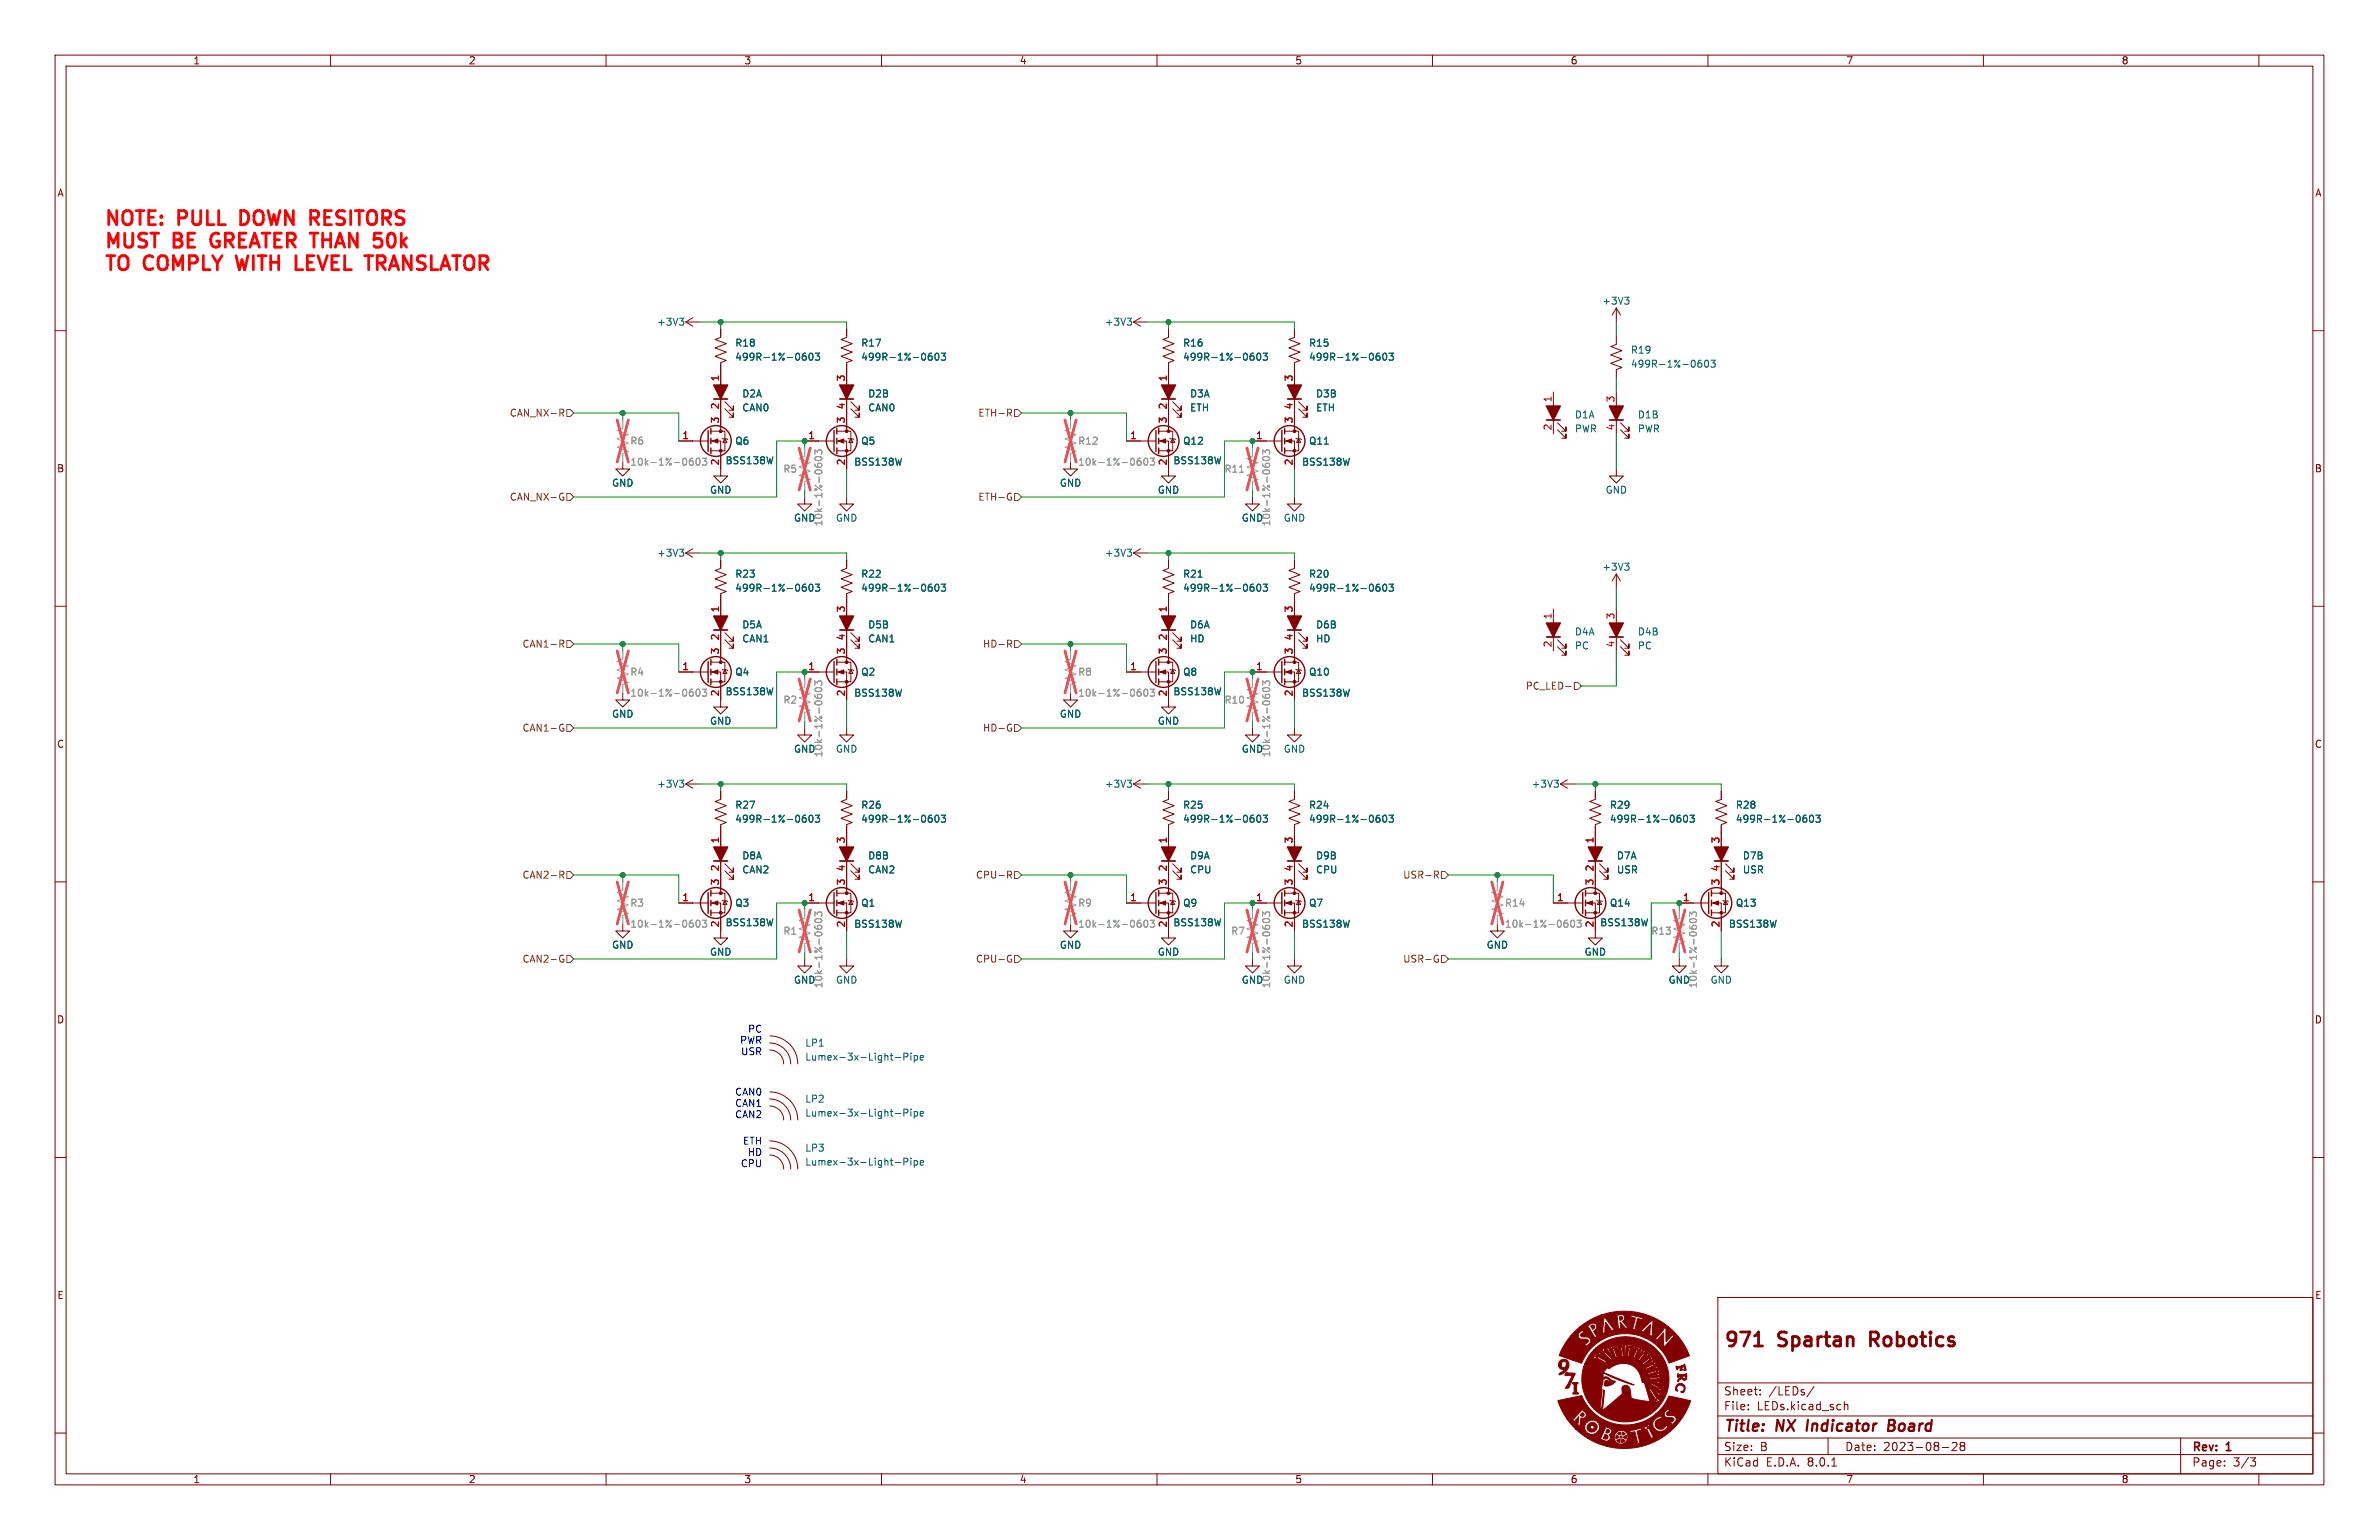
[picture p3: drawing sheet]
<svg xmlns="http://www.w3.org/2000/svg" width="432mm" height="279mm" viewBox="0 0 432 279" stroke-linecap="round" stroke-linejoin="round" font-family="sans-serif">
<defs><g id="words">
<g font-size="3.5" fill="#f00">
<text x="18.8" y="41.6">NOTE:</text>
<text x="32.5" y="41.6">PULL</text>
<text x="44.8" y="41.6">DOWN</text>
<text x="58.5" y="41.6">RESITORS</text>
<text x="18.8" y="45.7">MUST</text>
<text x="31.7" y="45.7">BE</text>
<text x="39.5" y="45.7">GREATER THAN</text>
<text x="71.1" y="45.7">50k</text>
<text x="18.8" y="49.8">TO</text>
<text x="26.3" y="49.8">COMPLY</text>
<text x="44.2" y="49.8">WITH</text>
<text x="55.8" y="49.8">LEVEL TRANSLATOR</text>
</g>
<g font-size="3.5" fill="#840000">
<text x="312.8" y="245.1">971</text>
<text x="323" y="245.1">Spartan</text>
<text x="340.6" y="245.1">Robotics</text>
</g>
<g font-size="2.8" fill="#840000">
<text x="312.8" y="260.3">Title:</text>
<text x="322.5" y="260.3">NX</text>
<text x="328.8" y="260.3">Indicator</text>
<text x="344.3" y="260.3">Board</text>
</g>
<g font-size="2.1" fill="#840000">
<text x="312.8" y="256.1">File:</text>
<text x="312.8" y="253.4">Sheet:</text>
<text x="318.9" y="256.1">LEDs.kicad_sch</text>
<text x="321" y="253.4">/LEDs/</text>
<text x="312.8" y="263.5">Size:</text>
<text x="319.5" y="263.5">B</text>
<text x="334.8" y="263.5">Date:</text>
<text x="341.8" y="263.5">2023-08-28</text>
<text x="397.8" y="263.7">Rev:</text>
<text x="404.2" y="263.7">1</text>
<text x="312.8" y="266.3">KiCad</text>
<text x="320.5" y="266.3">E.D.A.</text>
<text x="328.1" y="266.3">8.0.1</text>
<text x="397.8" y="266.3">Page:</text>
<text x="405.3" y="266.3">3/3</text>
</g>
<g font-size="1.8" fill="#840000">
<text x="35" y="11.9">1</text>
<text x="85" y="11.9">2</text>
<text x="135" y="11.9">3</text>
<text x="185" y="11.9">4</text>
<text x="235" y="11.9">5</text>
<text x="285" y="11.9">6</text>
<text x="335" y="11.9">7</text>
<text x="385" y="11.9">8</text>
<text x="10.3" y="35.9">A</text>
<text x="420.1" y="35.9">A</text>
<text x="10.3" y="85.9">B</text>
<text x="420.1" y="85.9">B</text>
<text x="10.3" y="135.9">C</text>
<text x="420.1" y="135.9">C</text>
<text x="10.3" y="185.9">D</text>
<text x="420.1" y="185.9">D</text>
<text x="10.3" y="235.9">E</text>
<text x="420.1" y="235.9">E</text>
<text x="35" y="269.3">1</text>
<text x="85" y="269.3">2</text>
<text x="135" y="269.3">3</text>
<text x="185" y="269.3">4</text>
<text x="235" y="269.3">5</text>
<text x="285" y="269.3">6</text>
<text x="335" y="269.3">7</text>
<text x="385" y="269.3">8</text>
</g>
<g font-size="1.8" fill="#006464">
<text x="119.2" y="59.3">+3V3</text>
<text x="200.4" y="59.3">+3V3</text>
<text x="290.7" y="55.5">+3V3</text>
<text x="133.4" y="63.1">R18</text>
<text x="133.4" y="65.6">499R-1%-0603</text>
<text x="156.2" y="63.1">R17</text>
<text x="156.2" y="65.6">499R-1%-0603</text>
<text x="214.6" y="63.1">R16</text>
<text x="214.6" y="65.6">499R-1%-0603</text>
<text x="237.5" y="63.1">R15</text>
<text x="237.5" y="65.6">499R-1%-0603</text>
<text x="295.9" y="64.4">R19</text>
<text x="295.9" y="66.9">499R-1%-0603</text>
<text x="134.6" y="72.3">D2A</text>
<text x="134.6" y="74.8">CAN0</text>
<text x="157.5" y="72.3">D2B</text>
<text x="157.5" y="74.8">CAN0</text>
<text x="215.9" y="72.3">D3A</text>
<text x="215.9" y="74.8">ETH</text>
<text x="238.8" y="72.3">D3B</text>
<text x="238.8" y="74.8">ETH</text>
<text x="285.8" y="76.1">D1A</text>
<text x="297.2" y="76.1">D1B</text>
<text x="133.4" y="80.9">Q6</text>
<text x="156.2" y="80.9">Q5</text>
<text x="214.6" y="80.9">Q12</text>
<text x="237.5" y="80.9">Q11</text>
<text x="285.8" y="78.7">PWR</text>
<text x="297.2" y="78.7">PWR</text>
<text x="111" y="88.5">GND</text>
<text x="128.8" y="89.8">GND</text>
<text x="131.6" y="84.4">BSS138W</text>
<text x="154.9" y="84.7">BSS138W</text>
<text x="192.3" y="88.5">GND</text>
<text x="210.1" y="89.8">GND</text>
<text x="212.9" y="84.4">BSS138W</text>
<text x="236.2" y="84.7">BSS138W</text>
<text x="291.3" y="89.8">GND</text>
<text x="151.6" y="94.8">GND</text>
<text x="232.9" y="94.8">GND</text>
<text x="119.2" y="101.2">+3V3</text>
<text x="200.4" y="101.2">+3V3</text>
<text x="133.4" y="105">R23</text>
<text x="133.4" y="107.5">499R-1%-0603</text>
<text x="156.2" y="105">R22</text>
<text x="156.2" y="107.5">499R-1%-0603</text>
<text x="214.6" y="105">R21</text>
<text x="214.6" y="107.5">499R-1%-0603</text>
<text x="237.5" y="105">R20</text>
<text x="237.5" y="107.5">499R-1%-0603</text>
<text x="290.7" y="103.7">+3V3</text>
<text x="134.6" y="114.2">D5A</text>
<text x="134.6" y="116.8">CAN1</text>
<text x="157.5" y="114.2">D5B</text>
<text x="157.5" y="116.8">CAN1</text>
<text x="215.9" y="114.2">D6A</text>
<text x="215.9" y="116.8">HD</text>
<text x="238.8" y="114.2">D6B</text>
<text x="238.8" y="116.8">HD</text>
<text x="285.8" y="115.5">D4A</text>
<text x="285.8" y="118">PC</text>
<text x="297.2" y="115.5">D4B</text>
<text x="297.2" y="118">PC</text>
<text x="133.4" y="122.8">Q4</text>
<text x="156.2" y="122.8">Q2</text>
<text x="214.6" y="122.8">Q8</text>
<text x="237.5" y="122.8">Q10</text>
<text x="111" y="130.4">GND</text>
<text x="128.8" y="131.7">GND</text>
<text x="131.6" y="126.3">BSS138W</text>
<text x="154.9" y="126.6">BSS138W</text>
<text x="192.3" y="130.4">GND</text>
<text x="210.1" y="131.7">GND</text>
<text x="212.9" y="126.3">BSS138W</text>
<text x="236.2" y="126.6">BSS138W</text>
<text x="151.6" y="136.8">GND</text>
<text x="232.9" y="136.8">GND</text>
<text x="119.2" y="143.1">+3V3</text>
<text x="200.4" y="143.1">+3V3</text>
<text x="277.9" y="143.1">+3V3</text>
<text x="133.4" y="146.9">R27</text>
<text x="133.4" y="149.5">499R-1%-0603</text>
<text x="156.2" y="146.9">R26</text>
<text x="156.2" y="149.5">499R-1%-0603</text>
<text x="214.6" y="146.9">R25</text>
<text x="214.6" y="149.5">499R-1%-0603</text>
<text x="237.5" y="146.9">R24</text>
<text x="237.5" y="149.5">499R-1%-0603</text>
<text x="292.1" y="146.9">R29</text>
<text x="292.1" y="149.5">499R-1%-0603</text>
<text x="315" y="146.9">R28</text>
<text x="315" y="149.5">499R-1%-0603</text>
<text x="134.6" y="156.1">D8A</text>
<text x="134.6" y="158.7">CAN2</text>
<text x="157.5" y="156.1">D8B</text>
<text x="157.5" y="158.7">CAN2</text>
<text x="215.9" y="156.1">D9A</text>
<text x="215.9" y="158.7">CPU</text>
<text x="238.8" y="156.1">D9B</text>
<text x="238.8" y="158.7">CPU</text>
<text x="293.4" y="156.1">D7A</text>
<text x="293.4" y="158.7">USR</text>
<text x="316.2" y="156.1">D7B</text>
<text x="316.2" y="158.7">USR</text>
<text x="133.4" y="164.7">Q3</text>
<text x="156.2" y="164.7">Q1</text>
<text x="214.6" y="164.7">Q9</text>
<text x="237.5" y="164.7">Q7</text>
<text x="292.1" y="164.7">Q14</text>
<text x="315" y="164.7">Q13</text>
<text x="111" y="172.3">GND</text>
<text x="128.8" y="173.6">GND</text>
<text x="131.6" y="168.2">BSS138W</text>
<text x="154.9" y="168.5">BSS138W</text>
<text x="192.3" y="172.3">GND</text>
<text x="210.1" y="173.6">GND</text>
<text x="212.9" y="168.2">BSS138W</text>
<text x="236.2" y="168.5">BSS138W</text>
<text x="269.7" y="172.3">GND</text>
<text x="287.5" y="173.6">GND</text>
<text x="290.3" y="168.2">BSS138W</text>
<text x="313.7" y="168.5">BSS138W</text>
<text x="151.6" y="178.7">GND</text>
<text x="232.9" y="178.7">GND</text>
<text x="310.4" y="178.7">GND</text>
<text x="146.1" y="190.1">LP1</text>
<text x="146.1" y="192.6">Lumex-3x-Light-Pipe</text>
<text x="146.1" y="202.8">Lumex-3x-Light-Pipe</text>
<text x="146.1" y="200.2">LP2</text>
<text x="146.1" y="209.1">LP3</text>
<text x="146.1" y="211.7">Lumex-3x-Light-Pipe</text>
</g>
<g font-size="1.8" fill="#a90000">
<text x="130.6" y="69.3" transform="rotate(-90 130.6 69.3)">1</text>
<text x="153.4" y="69.3" transform="rotate(-90 153.4 69.3)">3</text>
<text x="211.8" y="69.3" transform="rotate(-90 211.8 69.3)">1</text>
<text x="234.7" y="69.3" transform="rotate(-90 234.7 69.3)">3</text>
<text x="130.6" y="76.9" transform="rotate(-90 130.6 76.9)">3</text>
<text x="130.6" y="74.4" transform="rotate(-90 130.6 74.4)">2</text>
<text x="153.4" y="76.9" transform="rotate(-90 153.4 76.9)">3</text>
<text x="153.4" y="74.4" transform="rotate(-90 153.4 74.4)">4</text>
<text x="211.8" y="76.9" transform="rotate(-90 211.8 76.9)">3</text>
<text x="211.8" y="74.4" transform="rotate(-90 211.8 74.4)">2</text>
<text x="234.7" y="76.9" transform="rotate(-90 234.7 76.9)">3</text>
<text x="234.7" y="74.4" transform="rotate(-90 234.7 74.4)">4</text>
<text x="281.7" y="73.1" transform="rotate(-90 281.7 73.1)">1</text>
<text x="293.1" y="73.1" transform="rotate(-90 293.1 73.1)">3</text>
<text x="123.8" y="79.8">1</text>
<text x="146.6" y="79.8">1</text>
<text x="205" y="79.8">1</text>
<text x="227.9" y="79.8">1</text>
<text x="281.7" y="78.2" transform="rotate(-90 281.7 78.2)">2</text>
<text x="293.1" y="78.2" transform="rotate(-90 293.1 78.2)">4</text>
<text x="130.6" y="84.5" transform="rotate(-90 130.6 84.5)">2</text>
<text x="153.4" y="84.5" transform="rotate(-90 153.4 84.5)">2</text>
<text x="211.8" y="84.5" transform="rotate(-90 211.8 84.5)">2</text>
<text x="234.7" y="84.5" transform="rotate(-90 234.7 84.5)">2</text>
<text x="130.6" y="111.2" transform="rotate(-90 130.6 111.2)">1</text>
<text x="153.4" y="111.2" transform="rotate(-90 153.4 111.2)">3</text>
<text x="211.8" y="111.2" transform="rotate(-90 211.8 111.2)">1</text>
<text x="234.7" y="111.2" transform="rotate(-90 234.7 111.2)">3</text>
<text x="281.7" y="112.5" transform="rotate(-90 281.7 112.5)">1</text>
<text x="293.1" y="112.5" transform="rotate(-90 293.1 112.5)">3</text>
<text x="130.6" y="118.8" transform="rotate(-90 130.6 118.8)">3</text>
<text x="130.6" y="116.3" transform="rotate(-90 130.6 116.3)">2</text>
<text x="153.4" y="118.8" transform="rotate(-90 153.4 118.8)">3</text>
<text x="153.4" y="116.3" transform="rotate(-90 153.4 116.3)">4</text>
<text x="211.8" y="118.8" transform="rotate(-90 211.8 118.8)">3</text>
<text x="211.8" y="116.3" transform="rotate(-90 211.8 116.3)">2</text>
<text x="234.7" y="118.8" transform="rotate(-90 234.7 118.8)">3</text>
<text x="234.7" y="116.3" transform="rotate(-90 234.7 116.3)">4</text>
<text x="281.7" y="117.5" transform="rotate(-90 281.7 117.5)">2</text>
<text x="293.1" y="117.5" transform="rotate(-90 293.1 117.5)">4</text>
<text x="123.8" y="121.7">1</text>
<text x="146.6" y="121.7">1</text>
<text x="205" y="121.7">1</text>
<text x="227.9" y="121.7">1</text>
<text x="130.6" y="126.4" transform="rotate(-90 130.6 126.4)">2</text>
<text x="153.4" y="126.4" transform="rotate(-90 153.4 126.4)">2</text>
<text x="211.8" y="126.4" transform="rotate(-90 211.8 126.4)">2</text>
<text x="234.7" y="126.4" transform="rotate(-90 234.7 126.4)">2</text>
<text x="130.6" y="153.1" transform="rotate(-90 130.6 153.1)">1</text>
<text x="153.4" y="153.1" transform="rotate(-90 153.4 153.1)">3</text>
<text x="211.8" y="153.1" transform="rotate(-90 211.8 153.1)">1</text>
<text x="234.7" y="153.1" transform="rotate(-90 234.7 153.1)">3</text>
<text x="289.3" y="153.1" transform="rotate(-90 289.3 153.1)">1</text>
<text x="312.2" y="153.1" transform="rotate(-90 312.2 153.1)">3</text>
<text x="130.6" y="160.7" transform="rotate(-90 130.6 160.7)">3</text>
<text x="130.6" y="158.2" transform="rotate(-90 130.6 158.2)">2</text>
<text x="153.4" y="160.7" transform="rotate(-90 153.4 160.7)">3</text>
<text x="153.4" y="158.2" transform="rotate(-90 153.4 158.2)">4</text>
<text x="211.8" y="160.7" transform="rotate(-90 211.8 160.7)">3</text>
<text x="211.8" y="158.2" transform="rotate(-90 211.8 158.2)">2</text>
<text x="234.7" y="160.7" transform="rotate(-90 234.7 160.7)">3</text>
<text x="234.7" y="158.2" transform="rotate(-90 234.7 158.2)">4</text>
<text x="289.3" y="160.7" transform="rotate(-90 289.3 160.7)">3</text>
<text x="289.3" y="158.2" transform="rotate(-90 289.3 158.2)">2</text>
<text x="312.2" y="160.7" transform="rotate(-90 312.2 160.7)">3</text>
<text x="312.2" y="158.2" transform="rotate(-90 312.2 158.2)">4</text>
<text x="123.8" y="163.6">1</text>
<text x="146.6" y="163.6">1</text>
<text x="205" y="163.6">1</text>
<text x="227.9" y="163.6">1</text>
<text x="282.5" y="163.6">1</text>
<text x="305.4" y="163.6">1</text>
<text x="130.6" y="168.3" transform="rotate(-90 130.6 168.3)">2</text>
<text x="153.4" y="168.3" transform="rotate(-90 153.4 168.3)">2</text>
<text x="211.8" y="168.3" transform="rotate(-90 211.8 168.3)">2</text>
<text x="234.7" y="168.3" transform="rotate(-90 234.7 168.3)">2</text>
<text x="289.3" y="168.3" transform="rotate(-90 289.3 168.3)">2</text>
<text x="312.2" y="168.3" transform="rotate(-90 312.2 168.3)">2</text>
</g>
<g font-size="1.8" fill="#725600">
<text x="92.4" y="75.8">CAN_NX-R</text>
<text x="177.5" y="75.8">ETH-R</text>
<text x="92.4" y="91">CAN_NX-G</text>
<text x="177.5" y="91">ETH-G</text>
<text x="94.7" y="117.7">CAN1-R</text>
<text x="178.3" y="117.7">HD-R</text>
<text x="276.8" y="125.3">PC_LED-</text>
<text x="94.7" y="132.9">CAN1-G</text>
<text x="178.3" y="132.9">HD-G</text>
<text x="94.7" y="159.6">CAN2-R</text>
<text x="177" y="159.6">CPU-R</text>
<text x="254.6" y="159.6">USR-R</text>
<text x="94.7" y="174.9">CAN2-G</text>
<text x="177" y="174.9">CPU-G</text>
<text x="254.6" y="174.9">USR-G</text>
</g>
<g font-size="1.8" fill="#989898">
<text x="114.3" y="80.9">R6</text>
<text x="195.6" y="80.9">R12</text>
<text x="114.3" y="84.7">10k-1%-0603</text>
<text x="142.1" y="86">R5</text>
<text x="195.6" y="84.7">10k-1%-0603</text>
<text x="222.2" y="86">R11</text>
<text x="144" y="94.8">GND</text>
<text x="149.5" y="95.6" transform="rotate(-90 149.5 95.6)">10k-1%-0603</text>
<text x="225.3" y="94.8">GND</text>
<text x="230.7" y="95.6" transform="rotate(-90 230.7 95.6)">10k-1%-0603</text>
<text x="114.3" y="122.8">R4</text>
<text x="195.6" y="122.8">R8</text>
<text x="114.3" y="126.6">10k-1%-0603</text>
<text x="142.1" y="127.9">R2</text>
<text x="195.6" y="126.6">10k-1%-0603</text>
<text x="222.2" y="127.9">R10</text>
<text x="144" y="136.8">GND</text>
<text x="149.5" y="137.5" transform="rotate(-90 149.5 137.5)">10k-1%-0603</text>
<text x="225.3" y="136.8">GND</text>
<text x="230.7" y="137.5" transform="rotate(-90 230.7 137.5)">10k-1%-0603</text>
<text x="114.3" y="164.7">R3</text>
<text x="195.6" y="164.7">R9</text>
<text x="273.1" y="164.7">R14</text>
<text x="114.3" y="168.5">10k-1%-0603</text>
<text x="142.1" y="169.8">R1</text>
<text x="195.6" y="168.5">10k-1%-0603</text>
<text x="223.4" y="169.8">R7</text>
<text x="273.1" y="168.5">10k-1%-0603</text>
<text x="299.6" y="169.8">R13</text>
<text x="144" y="178.7">GND</text>
<text x="149.5" y="179.4" transform="rotate(-90 149.5 179.4)">10k-1%-0603</text>
<text x="225.3" y="178.7">GND</text>
<text x="230.7" y="179.4" transform="rotate(-90 230.7 179.4)">10k-1%-0603</text>
<text x="302.8" y="178.7">GND</text>
<text x="308.2" y="179.4" transform="rotate(-90 308.2 179.4)">10k-1%-0603</text>
</g>
<g font-size="1.8" fill="#0000c2">
<text x="134.2" y="189.5">PWR</text>
<text x="134.4" y="191.5">USR</text>
<text x="135.7" y="187.4">PC</text>
<text x="133.3" y="198.9">CAN0</text>
<text x="133.3" y="200.9">CAN1</text>
<text x="133.3" y="203">CAN2</text>
<text x="134.8" y="207.8">ETH</text>
<text x="135.6" y="209.8">HD</text>
<text x="134.4" y="211.8">CPU</text>
</g>
</g></defs>
<g fill="none" stroke="#840000" stroke-width=".18">
<path d="M10 10h411.8v259.4h-411.8zM12 12h407.8v255.4h-407.8zM60 10v2M110 10v2M160 10v2M210 10v2M260 10v2M310 10v2M360 10v2M410 10v2M10 60h2M124.5 58.4h2.5"/>
<path d="M124.5 58.4l1.2 .8M125.7 57.7l-1.2 .7M130.8 59.7v1.5l-1 .4 2 .8-2 .7 2 .8-2 .7 2 .8-1 .4v4.1M153.7 59.7v1.5l-1 .4 2 .8-2 .7 2 .8-2 .7 2 .8-1 .4v4.1M205.7 58.4h2.6M205.7 58.4l1.3 .8M207 57.7l-1.3 .7M212.1 59.7v1.5l-1 .4 2 .8-2 .7 2 .8-2 .7 2 .8-1 .4v4.1M234.9 59.7v1.5l-1 .4 2.1 .8-2.1 .7 2.1 .8-2.1 .7 2.1 .8-1.1 .4v4.1M293.4 55.9v2.5M293.4 55.9l-.8 1.3M293.4 55.9l.7 1.3"/>
<path d="M419.8 60h2M129 78.2h2.6v3.6h-2.6M130.8 72.4v5.8M131.1 79.5l.1 .1h.8l.1 .2M131.6 79.6l.4 .7h-.8zM131.6 74.2l1.5 1.5v-.8v.8h-.8M131.6 72.9l1.5 1.5v-.7v.7h-.8M151.9 78.2h2.5v3.6h-2.5M153.7 72.4v5.8M153.9 79.5l.2 .1h.7l.1 .2M154.4 79.6l.4 .7h-.7zM154.4 74.2l1.6 1.5v-.8v.8h-.8"/>
<path d="M154.4 72.9l1.6 1.5v-.7v.7h-.8M210.3 78.2h2.6v3.6h-2.6M212.1 72.4v5.8M212.3 79.5l.2 .1h.7l.2 .2M212.9 79.6l.3 .7h-.7zM212.9 74.2l1.5 1.5v-.8v.8h-.8M212.9 72.9l1.5 1.5v-.7v.7h-.8M233.2 78.2h2.5v3.6h-2.5M234.9 72.4v5.8M235.2 79.5l.1 .1h.8l.1 .2M235.7 79.6l.4 .7h-.8zM235.7 74.2l1.5 1.5v-.8v.8h-.7"/>
<path d="M235.7 72.9l1.5 1.5v-.7v.7h-.7M281.9 71.1v2.6M281.9 76.2v2.5M282.7 78l1.5 1.5v-.8v.8h-.7M282.7 76.7l1.5 1.5v-.7v.7h-.7M293.4 61v1.5l-1 .4 2 .7-2 .8 2 .8-2 .7 2 .8-1 .4v1.5M293.4 71.1v2.6M293.4 76.2v2.5M294.1 78l1.6 1.5v-.8v.8h-.8M294.1 76.7l1.6 1.5v-.7v.7h-.8M113 83.8v1.3h1.3l-1.3 1.3-1.2-1.3h1.2M123.2 80h5.3"/>
<path d="M125.7 99.6l-1.2 .7M129 80h1.8v6.4h1.3l-1.3 1.2-1.3-1.2h1.3M146 90.2v1.2h1.3l-1.3 1.3-1.2-1.3h1.2M146 80h5.4M151.9 80h1.8v5.1M153.7 90.2v1.2h1.2l-1.2 1.3-1.3-1.3h1.3M194.3 83.8v1.3h1.3l-1.3 1.3-1.3-1.3h1.3M204.5 80h5.3M207 99.6l-1.3 .7M210.3 80h1.8v6.4h1.3l-1.3 1.2-1.3-1.2h1.3M227.3 90.2v1.2h1.3l-1.3 1.3-1.2-1.3h1.2M227.3 80h5.4"/>
<path d="M233.2 80h1.7v5.1M234.9 90.2v1.2h1.3l-1.3 1.3-1.2-1.3h1.2M293.4 85.1v1.3h1.2l-1.2 1.2-1.3-1.2h1.3M10 110h2M124.5 100.3h2.5M124.5 100.3l1.2 .8M130.8 101.6v1.5l-1 .4 2 .8-2 .7 2 .8-2 .8 2 .7-1 .4v4.1M130.8 114.3v5.8M131.6 116.1l1.5 1.5v-.8v.8h-.8M131.6 114.8l1.5 1.5v-.7v.7h-.8M153.7 101.6v1.5l-1 .4 2 .8-2 .7 2 .8-2 .8 2 .7-1 .4v4.1M153.7 114.3v5.8"/>
<path d="M154.4 116.1l1.6 1.5v-.8v.8h-.8M154.4 114.8l1.6 1.5v-.7v.7h-.8M205.7 100.3h2.6M205.7 100.3l1.3 .8M212.1 101.6v1.5l-1 .4 2 .8-2 .7 2 .8-2 .8 2 .7-1 .4v4.1M212.1 114.3v5.8M212.9 116.1l1.5 1.5v-.8v.8h-.8M212.9 114.8l1.5 1.5v-.7v.7h-.8M234.9 101.6v1.5l-1 .4 2.1 .8-2.1 .7 2.1 .8-2.1 .8 2.1 .7-1.1 .4v4.1M234.9 114.3v5.8M235.7 116.1l1.5 1.5v-.8v.8h-.7M235.7 114.8l1.5 1.5v-.7v.7h-.7"/>
<path d="M281.9 110.5v2.5M281.9 115.6v2.5M282.7 117.3l1.5 1.6v-.8v.8h-.7M282.7 116.1l1.5 1.5v-.8v.8h-.7M293.4 104.1v2.6M293.4 110.5v2.5M293.4 115.6v2.5M293.4 104.1l-.8 1.3M293.4 104.1l.7 1.3M294.1 117.3l1.6 1.6v-.8v.8h-.8M294.1 116.1l1.6 1.5v-.8v.8h-.8M419.8 110h2"/>
<path d="M113 125.7v1.3h1.3l-1.3 1.3-1.2-1.3h1.2M123.2 121.9h5.3M129 121.9h1.8v6.4h1.3l-1.3 1.2-1.3-1.2h1.3M129 120.1h2.6v3.6h-2.6M131.1 121.4l.1 .1h.8l.1 .2M131.6 121.5l.4 .7h-.8zM146 132.1v1.3h1.3l-1.3 1.2-1.2-1.2h1.2M146 121.9h5.4M151.9 121.9h1.8v5.1M151.9 120.1h2.5v3.6h-2.5M153.7 132.1v1.3h1.2l-1.2 1.2-1.3-1.2h1.3M153.9 121.4l.2 .1h.7l.1 .2"/>
<path d="M154.4 121.5l.4 .7h-.7zM194.3 125.7v1.3h1.3l-1.3 1.3-1.3-1.3h1.3M204.5 121.9h5.3M210.3 121.9h1.8v6.4h1.3l-1.3 1.2-1.3-1.2h1.3M210.3 120.1h2.6v3.6h-2.6M212.3 121.4l.2 .1h.7l.2 .2M212.9 121.5l.3 .7h-.7zM227.3 132.1v1.3h1.3l-1.3 1.2-1.2-1.2h1.2M227.3 121.9h5.4M233.2 121.9h1.7v5.1M233.2 120.1h2.5v3.6h-2.5M234.9 132.1v1.3h1.3l-1.3 1.2-1.2-1.2h1.2"/>
<path d="M235.2 121.4l.1 .1h.8l.1 .2M235.7 121.5l.4 .7h-.8zM10 160h2M124.5 142.2h2.5M124.5 142.2l1.2 .8M125.7 141.5l-1.2 .7M130.8 143.5v1.5l-1 .4 2 .8-2 .7 2 .8-2 .8 2 .7-1 .4v4.1M130.8 156.2v5.9M131.6 158l1.5 1.5v-.7v.7h-.8M131.6 156.7l1.5 1.5v-.7v.7h-.8M153.7 143.5v1.5l-1 .4 2 .8-2 .7 2 .8-2 .8 2 .7-1 .4v4.1M153.7 156.2v5.9"/>
<path d="M154.4 158l1.6 1.5v-.7v.7h-.8M154.4 156.7l1.6 1.5v-.7v.7h-.8M205.7 142.2h2.6M205.7 142.2l1.3 .8M207 141.5l-1.3 .7M212.1 143.5v1.5l-1 .4 2 .8-2 .7 2 .8-2 .8 2 .7-1 .4v4.1M212.1 156.2v5.9M212.9 158l1.5 1.5v-.7v.7h-.8M212.9 156.7l1.5 1.5v-.7v.7h-.8M234.9 143.5v1.5l-1 .4 2.1 .8-2.1 .7 2.1 .8-2.1 .8 2.1 .7-1.1 .4v4.1M234.9 156.2v5.9M235.7 158l1.5 1.5v-.7v.7h-.7"/>
<path d="M235.7 156.7l1.5 1.5v-.7v.7h-.7M283.2 142.2h2.5M283.2 142.2l1.3 .8M284.5 141.5l-1.3 .7M289.6 143.5v1.5l-1.1 .4 2.1 .8-2.1 .7 2.1 .8-2.1 .8 2.1 .7-1 .4v4.1M289.6 156.2v5.9M290.3 158l1.5 1.5v-.7v.7h-.7M290.3 156.7l1.5 1.5v-.7v.7h-.7M312.4 143.5v1.5l-1 .4 2 .8-2 .7 2 .8-2 .8 2 .7-1 .4v4.1M312.4 156.2v5.9M313.2 158l1.5 1.5v-.7v.7h-.8M313.2 156.7l1.5 1.5v-.7v.7h-.8"/>
<path d="M419.8 160h2M113 167.6v1.3h1.3l-1.3 1.3-1.2-1.3h1.2M123.2 163.8h5.3M129 163.8h1.8v6.4h1.3l-1.3 1.3-1.3-1.3h1.3M129 162.1h2.6v3.5h-2.6M131.1 163.3l.1 .1h.8l.1 .2M131.6 163.4l.4 .7h-.8zM146 174v1.3h1.3l-1.3 1.2-1.2-1.2h1.2M146 163.8h5.4M151.9 163.8h1.8v5.1M151.9 162.1h2.5v3.5h-2.5M153.7 174v1.3h1.2l-1.2 1.2-1.3-1.2h1.3"/>
<path d="M153.9 163.3l.2 .1h.7l.1 .2M154.4 163.4l.4 .7h-.7zM194.3 167.6v1.3h1.3l-1.3 1.3-1.3-1.3h1.3M204.5 163.8h5.3M210.3 163.8h1.8v6.4h1.3l-1.3 1.3-1.3-1.3h1.3M210.3 162.1h2.6v3.5h-2.6M212.3 163.3l.2 .1h.7l.2 .2M212.9 163.4l.3 .7h-.7zM227.3 174v1.3h1.3l-1.3 1.2-1.2-1.2h1.2M227.3 163.8h5.4M233.2 163.8h1.7v5.1M233.2 162.1h2.5v3.5h-2.5"/>
<path d="M234.9 174v1.3h1.3l-1.3 1.2-1.2-1.2h1.2M235.2 163.3l.1 .1h.8l.1 .2M235.7 163.4l.4 .7h-.8zM271.8 167.6v1.3h1.2l-1.2 1.3-1.3-1.3h1.3M281.9 163.8h5.4M287.8 163.8h1.8v6.4h1.2l-1.2 1.3-1.3-1.3h1.3M287.8 162.1h2.5v3.5h-2.5M289.8 163.3l.1 .1h.8l.1 .2M290.3 163.4l.4 .7h-.8zM304.8 174v1.3h1.3l-1.3 1.2-1.3-1.2h1.3M304.8 163.8h5.3M310.6 163.8h1.8v5.1"/>
<path d="M310.6 162.1h2.6v3.5h-2.6M312.4 174v1.3h1.3l-1.3 1.2-1.3-1.2h1.3M312.7 163.3l.1 .1h.8l.1 .2M313.2 163.4l.4 .7h-.8zM139.7 190.5a2.54 2.54 0 0 1 2.5 2.5M139.7 189.2a3.8 3.8 0 0 1 3.8 3.8M139.7 199.4a3.8 3.8 0 0 1 3.8 3.8M139.7 187.9a5.1 5.1 0 0 1 5.1 5.1M139.7 198.1a5.1 5.1 0 0 1 5.1 5.1M10 210h2M139.7 209.6a2.54 2.54 0 0 1 2.5 2.5M139.7 200.7a2.54 2.54 0 0 1 2.5 2.5"/>
<path d="M139.7 208.3a3.8 3.8 0 0 1 3.8 3.8M139.7 207a5.1 5.1 0 0 1 5.1 5.1M419.8 210h2M311.8 235.4h108v32h-108zM10 260h2M311.8 256.9h108M311.8 250.9h108M317.3 255.6v.2M317.3 254.9v.1M319.5 252.9v.2M319.5 252.2v.1M329.3 251.5l-1.3 1.9"/>
<path d="M334.8 254.3v1.5M334.8 254.9l.2-.1 .3 .1 .1 .9M419.8 260h2M60 267.4v2M110 267.4v2M160 267.4v2M210 267.4v2M260 267.4v2M310 267.4v2M311.8 263.9h108M311.8 260.9h108M331.8 260.9v3"/>
<path d="M332.5 266h.8M352.5 262.6h1.2M354.3 261.8l.6-.1 .2 .1 .1 .3-.9 1.1h.9M356 262.3l-.2-.3 .2-.3h.3l.3 .3-.3 .3M356 262.3l-.2 .3v.3l.2 .3h.3l.3-.3-.1-.4-.2-.2M356 262.3h.3M360 267.4v2M395.8 260.9v6.5M403.8 265.8v.2M403.8 265.1v.1M408.5 264.5h.9l-.5 .6 .4 .1 .1 .5-.3 .3h-.4M410 267.4v2"/>
</g>
<path d="M328.2 257.6l-.3 2M342.8 258.6h.7M343.5 258.6l.2 .1M343.6 257.6h-.7l-.2 2 .9-.1M343.7 258.5l-.2 .1" fill="none" stroke="#840000" stroke-width=".4"/>
<path d="M318.5 244.2h1.4M339.5 243h1M340.5 241.7h-1v2.5" fill="none" stroke="#840000" stroke-width=".51"/>
<g fill="#840000" stroke="#840000" stroke-width=".18">
<path d="M282.8 254.1l4.3-.9a8.5 8.5 0 0 0 10 5.1h2.9l.1 .6 .5 .6-.1 .1h.3a1.43 1.43 0 0 0 1.9-.8l-.2-.3-.4 .5a.98 .98 0 0 1-1.6-.3 .98 .98 0 0 1 1-1.3l.1 .1 .2-.1-.1-.1a.43 .43 0 0 0-.4-.4 .43 .43 0 0 0-.4 .3l-.8 .6-.1 .5h-2.9h.1a8.5 8.5 0 0 0 3.3-1.8l1.5 .1a.66 .66 0 0 0 .6 .6h.6a.42 .42 0 0 1 .6 .2 .42 .42 0 0 1-.5 .6h-.2l.4 .5 .2-.3a.73 .73 0 0 0 .4-1.1l-.4-.3h-1.1a.39 .39 0 0 1 0-.5 .39 .39 0 0 1 .5-.2l-.4-.5-.5 .5-.2 .4h-1.5a13.2 13.2 0 0 0 2.5-3.2l3.8 .8a3.3 3.3 0 0 1-.7 1.8 12.7 12.7 0 0 1-17.9 5.1h2.1l.4 .2a1.46 1.46 0 0 0 1.2 .2l.4-.4v-.3h.6l.1 .1-.1 .1 .1 .1-.1 .1 .2 .1-.1 .1h.1l-.1 .1h.2l-.1 .2h.2v.1h.1l.1 .2 .1-.1 .2 .2 .1-.1 .1 .2 .1-.1 .3 .1 .1-.1h.1v-.1l.2 .1v-.2l.1 .1v-.2l.2 .1v-.2h.2l-.1-.1h.2l-.1-.2h.2l-.1-.1 .1-.1v-.3l.1-.1-.1-.1 .1-.1-.2-.2 .1-.1-.1-.1v-.1h-.2l.1-.2h-.2l.1-.1h-.2v-.1l-.1 .1-.1-.2-.1 .1-.1-.2h1.2l.2 .7 .1-.2 .6-.2 .4 1.6a.23 .23 0 0 1 .1 .3 .23 .23 0 0 1-.2 .1l.1 .2a.58 .58 0 0 0 .8-.4 .4 .4 0 0 1-.5-.5l-.1-.7a.41 .41 0 0 1-.1-.6 .41 .41 0 0 1 .6-.1h.2l-.1-.5h.5l.5 .3 .7 1.3a.21 .21 0 0 0 .2 .3 .21 .21 0 0 0 .2-.3l-.2-.5a1.42 1.42 0 0 1-.3-1.5l-.1-.1a.21 .21 0 0 0-.3-.2 .21 .21 0 0 0-.1 .3l-.3 .2v-.4l-.3 .6h-.5l-.1-.1-.1 .1-1.6 .4h-2.3v.1l-.1-.1v.2l-.2-.1v.2h-.2l.1 .1-.3 .1 .1 .1-.1-.1v.2l-.1 .1 .1 .1h-.2l.1 .2-.1 .1h-.6l-.2-.4a.68 .68 0 0 0 .4-.8 .68 .68 0 0 0-.7-.5l-.5-.2 .1 .3-.2 .5-.6 1.3-.2-.1-.1 .2h-2.1l-2.2-1.8 1.7 .1 .1 .3-.2 .2h.4l.1 .1-.1 .3 .2-.1 .4 .1v.2l.4-.2 .2 .2 .1-.2 .2-.1 .3 .1a.36 .36 0 0 1 .4-.5l-.1-.2 .4-.3a.28 .28 0 0 1-.2-.2 .28 .28 0 0 1 .2-.3 .28 .28 0 0 1-.3-.2 .28 .28 0 0 1 .2-.3 .31 .31 0 0 1-.4-.1 .31 .31 0 0 1-.1-.4h-.1a.28 .28 0 0 1-.3 .1 .28 .28 0 0 1-.1-.3 .35 .35 0 0 1-.4 .2 .35 .35 0 0 1-.3-.2 .3 .3 0 0 1-.2 .3 .3 .3 0 0 1-.3-.1v.2l-.2 .2h-.3a.31 .31 0 0 1 .1 .4 .31 .31 0 0 1-.4 .1 .3 .3 0 0 1 .3 .3 .3 .3 0 0 1-.3 .3h-1.4l-1.6-1.8h.9l.6 .6a.94 .94 0 0 1 .6-.9l.1-.1-.2 1.2a.57 .57 0 0 0 .5 .6 .83 .83 0 0 1 0-1v-.3a.32 .32 0 0 1 .5-.2h.1a.69 .69 0 0 0 .5-.7 .69 .69 0 0 0-.6-.6l-.4-.3v.2l-1.4 1.6-1.2-.1-1.1-1.8z"/>
<path d="M289.3 244.9l.4-.3h1.8l1.3 1.8 .2-.1 3.6 .1 .8-1.5a.41 .41 0 0 0 .3-.3 .41 .41 0 0 0-.1-.4l-.1 .3h-.2v-.3l-.3 .3v.5l-.6 1.3h-3.4l-1-1.5-.1-.5h.4l.1 .3a3.2 3.2 0 0 1 .9 1.7l.2-.1 2.6 .1 .5-1.6 .3-.4-.1-.3-.1 .2h-.1v-.2l-.1 .1v.3l-.6 1.8h-2.4l-.5-1.3 .1-.6-.3-.3h.4l.2 .4 .5 1.8 .2-.1-.4-1.9h.3l.2 .5 .2 1.4 1.2 .1 .3-1.5 .2-.4-.1-.5-.1 .3-.2-.1 .1-.3a.49 .49 0 0 0-.2 .9l-.2 1.5h-.8l-.2-1.6 .2-.5h.2l.1 .3v1.6a.14 .14 0 0 0 0 .2 .14 .14 0 0 0 .2 0l.1-2.3a.18 .18 0 0 1-.2 .2 .18 .18 0 0 1-.1-.3l-.1 .3h-.2l-.3-.4 .1 .3-.2 .1-.2-.2v.4h-.3v-.3l-.2-.1v.3l-.2-.2-.5 .1-.1 .3h-.1l-.1-.3-.2 .3h-.5a.18 .18 0 0 1 0 .3 .18 .18 0 0 1-.2 0 .18 .18 0 0 1-.1-.2v.2h-1.8a7.8 7.8 0 0 1 10.4-.3 7.8 7.8 0 0 1 1.5 10.3 8 8 0 0 1-12.2 1l1 .1 .3-.3 .4-3.2 .1 .1-.3 3.6 3.1-2.6 .5-.4v-.2a1.01 1.01 0 0 1 .3-1.3 .92 .92 0 0 1 1.1 1l.1 .6a.61 .61 0 0 0 .7 .9l2.8 .4-.7-2.3h.5l.4 .7a2.12 2.12 0 0 1 .7 1.6l.4 .3v-.4h.2l.1 .3a.55 .55 0 0 0 .1-.6 .55 .55 0 0 0-.6-.3l-1-1.7-.8 .1-.1-.5h.6l.4 .2 1.2 1.2 .2 .4h.3l-.2-.1a.17 .17 0 0 1 .1-.2 .17 .17 0 0 1 .2 .1l-1.6-1.4-.2-.4h-.3a.16 .16 0 0 1 .2 .2 .16 .16 0 0 1-.3 0h-.6l-.2-.5h.9l.6 .4a2.36 2.36 0 0 1 1.3 .9l.4-.1-.3-.1 .1-.2 .3 .1-.3-.4h-.5l-1.5-.8-.1 .2h-.9v-.2h-.4l-.1-.2a3.4 3.4 0 0 0-3.1-3.2 4.1 4.1 0 0 0-2.8 .9l-.4-.2-.7 .9 5.6 2.3-3.2-1.1-2.4-1.2v1a1.03 1.03 0 0 1 1.5 .4l.7 .2v.2l-.6-.1-1.1-.7-.5 .2-.1 .7-.3 1.1 .2 .1-.4 3.5h-1a7.6 7.6 0 0 1-2-7.6l4.6 .1a4 4 0 0 1 5.2 .1 4.8 4.8 0 0 1 1.1 2.4l-.1-.6h.4l.1 .4 .1-.1a.35 .35 0 0 0-.1-.4 .35 .35 0 0 0-.5 0 .47 .47 0 0 1-.1-.7h.3l.1 .3h.1a.36 .36 0 0 0-.1-.4 .36 .36 0 0 0-.5 .1l-.2-.3a.24 .24 0 0 1-.1-.4 .24 .24 0 0 1 .4 .1v.1h.2l-.2-.5-.6 .2-.1-.1a.31 .31 0 0 1-.3-.3 .31 .31 0 0 1 .3-.3l.2 .2h.2l-.4-.4-.4 .4-.3-.3a.23 .23 0 0 1-.3-.2 .23 .23 0 0 1 .3-.2l.3 .1v-.1l-.6-.3a.36 .36 0 0 1-.1 .4 .36 .36 0 0 1-.5 0 .3 .3 0 0 1-.3-.2 .3 .3 0 0 1 0-.3l.5 .1v-.1l-.7-.2v.5h-.9a.18 .18 0 0 1-.1-.3 .18 .18 0 0 1 .3-.1h.2l-.3-.1a.28 .28 0 0 0-.4 .1 .28 .28 0 0 0 .1 .4l-1 .2-.1-.3 .5-.2h-.3a.25 .25 0 0 0-.3 .2 .25 .25 0 0 0 .1 .3l-.5 .3a.28 .28 0 0 1-.2 .1 .28 .28 0 0 1-.3-.2l.4-.4-.5 .3 .2 .4-.2 .2h-4.6l.3-.6h3.8a.37 .37 0 0 0 .5 .4l-.3-.4 .5-.3a.23 .23 0 0 1 .4-.1 .23 .23 0 0 1 0 .3l-.3 .2 .3-.1a.29 .29 0 0 0 .3-.2 .29 .29 0 0 0-.2-.3l.7-.2a.24 .24 0 0 1 .3-.1 .24 .24 0 0 1 .1 .3l-.5 .2 .4-.1a.3 .3 0 0 0 .3-.1 .3 .3 0 0 0-.1-.4h1.1v.4h-.5h.7v-.5l1 .3a.3 .3 0 0 1-.1 .3 .3 .3 0 0 1-.4 0h-.1l.6 .2 .2-.5 .7 .3a.24 .24 0 0 1 .1 .3 .24 .24 0 0 1-.2 .2l-.4-.1a.41 .41 0 0 0 .4 .2 .41 .41 0 0 0 .4-.3l.6 .6-.4 .2-.3-.1a.37 .37 0 0 0 .3 .3 .37 .37 0 0 0 .4-.2h.1l.4 .7-.4 .1-.2-.3h-.1l.2 .4a.38 .38 0 0 1 .4-.1 .38 .38 0 0 1 .3 .3v.2a.22 .22 0 0 1 0 .3 .22 .22 0 0 1-.3-.1l-.1-.3-.1 .1a.35 .35 0 0 0 .1 .4 .35 .35 0 0 0 .5-.1h.1l.1 .8h-.5v-.4v.5l.8-.1v.1l1.9 .5 .3-.1a.17 .17 0 0 1-.3-.1 .17 .17 0 0 1 .2-.2l-2.3-.2-.1-.5h.3v.2h1.3a.63 .63 0 0 0 .8 .1l-.2-.2 .1-.1 .2 .1-.3-.3-.5 .2h-1.7l-.1-.4h.3l.1 .2 2.1-.2-.2-.2 .3-.1-.3-.2-.5 .2-1.8 .3-.1-.5h.3v.2l1.6-.3a.43 .43 0 0 0 .4 .1 .43 .43 0 0 0 .3-.4 .18 .18 0 0 1-.2 .1 .18 .18 0 0 1-.2-.1l.3-.2-.5-.1-.4 .3-1.3 .4h-.3l-.2-.4h.3l.1 .2 1.5-.6a.4 .4 0 0 0 .6-.3 .16 .16 0 0 1-.2 .2 .16 .16 0 0 1-.1-.2 .16 .16 0 0 1 .1-.2l-2 .9h-.3l-.3-.5h.3l.2 .2 1.2-.6h.6l.3-.3h-.4v-.1l.3-.2a.67 .67 0 0 0-.9 .4l-1.3 .6h-.3l-.2-.4h.3l.1 .2 1.9-1.1a.16 .16 0 0 1-.3-.1 .16 .16 0 0 1 .2-.2 .52 .52 0 0 0-.6 .4l-1.3 .8h-.3l-.4-.4h.4l.1 .2 1.3-1a.45 .45 0 0 0 .4-.1 .45 .45 0 0 0 .1-.5l-.2 .3-.1-.1 .1-.3-.4 .2-.2 .4-1.1 .9h-.4l-.4-.3h.4a.23 .23 0 0 0 .3 0 .23 .23 0 0 0 .1-.2l1.3-1.1v-.3l-.2 .2v-.3l-.1 .1-.2 .3-1.2 1.3h-.4l-.5-.3h.5l.2 .1 .2-.3a1.96 1.96 0 0 1 1.1-1l.1-.4-.3 .1-.1-.1 .2-.2a.52 .52 0 0 0-.5 .6l-.9 1.2h-.5l-.7-.3 1 .1 .8-1.4 .3-.2v-.2a.16 .16 0 0 1-.3 0 .16 .16 0 0 1 .2-.2l-.3 .1-.1 .5-.8 1.3h-.8a5.8 5.8 0 0 0-4.6 .9h-3.8l.7-1.4h.7l.1 .3 .2 .1a1.47 1.47 0 0 1 1.3 .5l.6 .3 .4-.2-.4-.2a2.27 2.27 0 0 1-1.4-1l-.6-.1 .1 .1a.15 .15 0 0 1 0 .3 .14 .14 0 0 1-.2-.1l-.1-.1-.7 .1 .4-.6h1.1l1.9 1.5 .2-.1-1.7-1.6h-.3l.2 .1v.2l-1.4-.1 .4-.4h1.3l.2 .4 .5 .2 1.1 1.1 .3-.2-1.2-1.2a.59 .59 0 0 0-.8-.6 .22 .22 0 0 1 .3 .1 .22 .22 0 0 1-.1 .3l-.3-.2z"/>
<path d="M285.4 250.8h.1a.79 .79 0 0 1 .9 .2 .61 .61 0 0 0-.3 .8v.2a.51 .51 0 0 0 .4 .8l-.1 .1h-.7a.19 .19 0 0 1-.2-.1 .19 .19 0 0 1 .2-.2v-.9a.45 .45 0 0 0-.3-.7z"/>
<path d="M304.4 251.3a.87 .87 0 0 1 1.3 .1 .87 .87 0 0 1-.4 1.3l-.2-.2a.62 .62 0 0 0 .6-.8 .62 .62 0 0 0-.9-.4 .61 .61 0 0 0-.3 1.1 .42 .42 0 0 1-.4-.3 .42 .42 0 0 1 .1-.5z"/>
<path d="M284.3 249l1.2 .1a.25 .25 0 0 1 .4 .1 .25 .25 0 0 1-.1 .3l-.8 1.7a.65 .65 0 0 1-.8 .7l1.2-2.4h-.3a1.01 1.01 0 0 1-1.1 0z"/>
<path d="M304.5 249.3l.3 .1h.9l.4-.2a.93 .93 0 0 1-.4 1.2h-.2a.36 .36 0 0 0-.3-.3 .36 .36 0 0 0-.3 .2l-.3 .4a.74 .74 0 0 1 .6-1h-.4l-.2 .2-.1-.2h.9a.32 .32 0 0 0 .2 .4 .32 .32 0 0 0 .3-.4h-1.4z"/>
<path d="M283.1 246.9a1.01 1.01 0 0 1 1.4 0 1.01 1.01 0 0 1 .1 1.4 1.54 1.54 0 0 1-1.6 1.1v-.2l1-.7a.86 .86 0 0 1-1.1-.8h.5a.46 .46 0 0 0 .6 .4 .46 .46 0 0 0 .3-.6 .45 .45 0 0 0-.5-.5 .45 .45 0 0 0-.4 .6v.1h-.5z"/>
<path d="M304.2 247.9h.5a1.28 1.28 0 0 0 1.1-.4l.2 .8a.23 .23 0 0 1 0 .3 .23 .23 0 0 1-.3 0v-.2a.3 .3 0 0 0-.1-.4 .3 .3 0 0 0-.4 .3l.2 .3h-.4h-.1a.21 .21 0 0 0 .1-.4 .2 .2 0 0 0-.3 0l-.2 .1v.2h-.1z"/>
<path d="M285.8 241.6l.9-.8h1.2a.81 .81 0 0 1 .8 .7l.4 .6a.52 .52 0 0 1 .1 .7l.9-.4-.1-.1-.2 .1-.4-.6h1.3v.1l.8-.2-.2-.1v-.8h.2a.14 .14 0 0 0 .2 .1 .14 .14 0 0 0 0-.2 .14 .14 0 0 0-.2 0l-.2 .1 .1-.9 .7 .9a.43 .43 0 0 1 .2 .7h5.4l.8 .2a.52 .52 0 0 1 .3-.7l.3 .1a.14 .14 0 0 0 .1 .1 .14 .14 0 0 0 .1-.1l-.1-.2-.4 .1 .8-.7-.1 1.2a.38 .38 0 0 1-.3 .6l.8 .4 .1-.1-.2-.3 .1-2.4a.38 .38 0 0 0-.6 .3l-1.7 1.5h-5.4l.6-.2h4h-4l.2-.1v-.1h-.3l-1.1-1.6a.46 .46 0 0 0-.6-.4l-.3 2.6-1.4 .1a.22 .22 0 0 1-.1-.3 .22 .22 0 0 1 .2-.2l.3-.3v-.4a.65 .65 0 0 0-.5-.6 .65 .65 0 0 0-.7 .3l-.7 .5h-1.2l.4-.3a12.6 12.6 0 0 1 3.5-1.9h2.7l.1 .2a.51 .51 0 0 1 .2 .7l.1 1a.31 .31 0 0 1-.2 .5v.1l.9-.1-.1-.1h-.1l-.2-1 1 1.1 .6-.1-.3-.2-.8-.9 .4-.5v-.3l1.8 .1a.89 .89 0 0 1-.1 1l-.1 .5a.24 .24 0 0 1-.1 .3 .24 .24 0 0 1-.3 0 .79 .79 0 0 0 .9 .2 .28 .28 0 0 1-.3-.2 .28 .28 0 0 1 .2-.3l.3-1.2h.1h-.1v-.2l.7 .2-.1 .1a.39 .39 0 0 0 .4-.5h-.2l-1.6-.3a.16 .16 0 0 0-.2-.2 .16 .16 0 0 0-.1 .2l-.1 .3h-1.1a.9 .9 0 0 0-1.3-.4h-3a12.7 12.7 0 0 1 16 7.4l-3.7 1.3a8.4 8.4 0 0 0-4.5-4.6h1.9l.7 .5-.1-.2 1.1-1.2-.1 2.5h.2l1.4-1.5a.2 .2 0 0 1 .2-.2 .2 .2 0 0 1 .2 .1h.1l-.6-.7a.17 .17 0 0 0-.2 .2 .17 .17 0 0 0 .2 .1l-1 1.1 .1-2.2-.6-.4h-.1l.2 .4-.2 .2-1.2 1.3-.2-.1-.1 .1a6 6 0 0 1-3.1-.4l-2.1-.3a8.7 8.7 0 0 0-8.1 5.3l-4-1.4a12.3 12.3 0 0 1 2.2-3.6h1.2l.4 .6 .8 .1a.42 .42 0 0 1 .7 .3 .42 .42 0 0 1-.7 .4l.3 .4a.18 .18 0 0 0 .2 .1 .18 .18 0 0 0 .1-.2 .85 .85 0 0 0 .5-1l-.4-.4h-.4a.81 .81 0 0 1-1-.4 .45 .45 0 0 1 .6-.4l-.2-.3a.17 .17 0 0 0-.2-.2 .17 .17 0 0 0-.2 .2l-.4 .4-.1 .4h-1.2z"/>
<path d="M293.5 261.3l.4-.3 .2 .1v.5a.27 .27 0 0 1-.3 .1 .27 .27 0 0 1-.3-.2z"/>
<path d="M294.4 261.2l.1-.1 .5 .3a.47 .47 0 0 1-.7 .2z"/>
<path d="M294.7 260.6l.5-.2-.1 .7-.4-.3z"/>
<path d="M293.4 260.3a.34 .34 0 0 1 .4 .4 .34 .34 0 0 1-.5 .3z"/>
<path d="M294.4 259.8l.6 .3-.2 .1a.25 .25 0 0 1-.3 .1 .25 .25 0 0 1-.1-.3z"/>
<path d="M293.6 260.1l.5-.3v.5h-.1z"/>
<path d="M291.3 260.2l.5 .3a.4 .4 0 0 1-.1 .6 .4 .4 0 0 1-.6-.1l-.1-.1z"/>
<path d="M291.7 259.3a.37 .37 0 0 1 .4 .5 .37 .37 0 0 1-.6 .1z"/>
<path d="M299 259l.3-.1v.2l-.3 .1 .2-.1v-.2l-.2 .3z"/>
<path d="M288.3 258.4a.9 .9 0 0 1 1.3-.1 .9 .9 0 0 1 .1 1.2 .9 .9 0 0 1-1.2 .2l-.3-.3-.1-.4h.5l.4 .3 .3-.1v-.4a.37 .37 0 0 0-.4-.2 .37 .37 0 0 0-.3 .4h-.5z"/>
<path d="M287.2 256.3l.3 .3v.2a.41 .41 0 0 1-.7 0z"/>
<path d="M291.4 250.5h.3l1.2 .5a2.23 2.23 0 0 1-1.5 .4h-.1a.75 .75 0 0 1 0-.9z"/>
<path d="M300.5 253.9a.15 .15 0 0 1 .3 0 .15 .15 0 0 1-.2 .2 .15 .15 0 0 1-.1-.2l.1 .2-.1-.2h.1v.2v-.2l.1 .2v-.2z"/>
<path d="M301.1 251.7h.2v.2h-.2l.2-.1z"/>
<path d="M300.8 250.1h.2v.1h-.2h.2l-.2-.1 .2 .1z"/>
<path d="M300.7 248.7l.1-.1 .1 .2-.2 .1 .2-.2-.2 .1 .1-.1-.2 .1 .2-.2-.2 .2z"/>
<path d="M300.2 247.5h.2v.2h-.2h.2l-.2-.1h.2h-.2h.2z"/>
<path d="M299.4 246.3h.2l-.1 .2h-.1l.2-.2-.2 .1 .1-.1-.1 .1z"/>
<path d="M289.7 246l.2 .2-.2-.2a.16 .16 0 0 1 .3 .1 .15 .15 0 0 1-.2 .2 .15 .15 0 0 1-.1-.2l.1 .1z"/>
<path d="M298.3 245.5l.2-.1 .1 .2h-.2l.1-.1-.1 .1 .1-.1-.1 .1 .1-.2z"/>
<path d="M290.9 245.1a.14 .14 0 0 1 .2 .1 .14 .14 0 0 1 0 .2 .14 .14 0 0 1-.2-.1l.2 .1-.2-.1h.2l-.2-.1 .2 .1z"/>
<path d="M297.1 244.6h.2v.2h-.2l.2-.1-.1-.1-.1 .2z"/>
<path d="M292.8 244.5h.1v.2h-.1l.1-.1-.1-.1-.1 .2z"/>
<path d="M295.8 244.3h.1v.2h-.1l.1-.2-.1 .2 .1-.2-.2 .1z"/>
<path d="M294.1 244.2l.2 .2-.2-.2 .2 .2-.1-.2h.1l.1 .2h-.2z"/>
<path d="M288.7 240.6a.37 .37 0 0 1 .7 0 .37 .37 0 0 1-.4 .5z"/>
<path d="M293.9 238.9a.36 .36 0 0 1 .6 .2 .36 .36 0 0 1-.4 .4h-.1z"/>
<path d="M288 163.8l1.1-.4v.8z"/>
<path d="M152.1 121.9l1.1-.4v.8z"/>
<path d="M310.9 163.8l1-.4v.8z"/>
<path d="M152.1 80l1.1-.4v.8z"/>
<path d="M129.3 163.8l1-.4v.8z"/>
<path d="M152.1 163.8l1.1-.4v.8z"/>
<path d="M129.3 80l1-.4v.8z"/>
<path d="M233.4 80l1-.4v.8z"/>
<path d="M233.4 163.8l1-.4v.8z"/>
<path d="M210.6 80l1-.4v.8z"/>
<path d="M210.6 121.9l1-.4v.8z"/>
<path d="M129.3 121.9l1-.4v.8z"/>
<path d="M210.6 163.8l1-.4v.8z"/>
<path d="M233.4 121.9l1-.4v.8z"/>
<circle cx="294.2" cy="260.7" r=".2"/>
<circle cx="299.5" cy="252" r=".1"/>
<circle cx="299.5" cy="251" r=".08"/>
<circle cx="289.6" cy="165.6" r=".25"/>
<circle cx="289.6" cy="162.1" r=".25"/>
<circle cx="153.7" cy="123.7" r=".25"/>
<circle cx="153.7" cy="120.1" r=".25"/>
<circle cx="312.4" cy="165.6" r=".25"/>
<circle cx="312.4" cy="162.1" r=".25"/>
<circle cx="153.7" cy="81.8" r=".25"/>
<circle cx="153.7" cy="78.2" r=".25"/>
<circle cx="130.8" cy="165.6" r=".25"/>
<circle cx="130.8" cy="162.1" r=".25"/>
<circle cx="153.7" cy="165.6" r=".25"/>
<circle cx="153.7" cy="162.1" r=".25"/>
<circle cx="130.8" cy="81.8" r=".25"/>
<circle cx="130.8" cy="78.2" r=".25"/>
<circle cx="234.9" cy="81.8" r=".25"/>
<circle cx="234.9" cy="78.2" r=".25"/>
<circle cx="234.9" cy="165.6" r=".25"/>
<circle cx="234.9" cy="162.1" r=".25"/>
<circle cx="212.1" cy="81.8" r=".25"/>
<circle cx="212.1" cy="78.2" r=".25"/>
<circle cx="212.1" cy="123.7" r=".25"/>
<circle cx="212.1" cy="120.1" r=".25"/>
<circle cx="130.8" cy="123.7" r=".25"/>
<circle cx="130.8" cy="120.1" r=".25"/>
<circle cx="212.1" cy="165.6" r=".25"/>
<circle cx="212.1" cy="162.1" r=".25"/>
<circle cx="234.9" cy="123.7" r=".25"/>
<circle cx="234.9" cy="120.1" r=".25"/>
</g>
<g fill="none" stroke="#f00" stroke-width=".18">
<path d="M129.5 72.4h2.6M152.4 72.4h2.5M210.8 72.4h2.6M233.7 72.4h2.5M280.7 76.2h2.5M292.1 76.2h2.5M129.5 114.3h2.6M152.4 114.3h2.5M210.8 114.3h2.6M233.7 114.3h2.5M280.7 115.6h2.5M292.1 115.6h2.5"/>
<path d="M129.5 156.2h2.6M152.4 156.2h2.5M210.8 156.2h2.6M233.7 156.2h2.5M288.3 156.2h2.5M311.1 156.2h2.6"/>
</g>
<g fill="none" stroke="#840000" stroke-width=".25">
<path d="M128.5 78.1v3.8M129 77.7v1M129 79.5v1M129.5 72.4h2.6M151.4 78.1v3.8M151.9 77.7v1M151.9 79.5v1M152.4 72.4h2.5M209.8 78.1v3.8M210.3 77.7v1M210.3 79.5v1M210.8 72.4h2.6"/>
<path d="M232.7 78.1v3.8M233.2 77.7v1M233.2 79.5v1M233.7 72.4h2.5M280.7 76.2h2.5M292.1 76.2h2.5M129 81.3v1M151.9 81.3v1M210.3 81.3v1M233.2 81.3v1M129 119.6v1.1M129.5 114.3h2.6"/>
<path d="M151.9 119.6v1.1M152.4 114.3h2.5M210.3 119.6v1.1M210.8 114.3h2.6M233.2 119.6v1.1M233.7 114.3h2.5M280.7 115.6h2.5M292.1 115.6h2.5M128.5 120v3.8M129 121.4v1M129 123.2v1M151.4 120v3.8"/>
<path d="M151.9 121.4v1M151.9 123.2v1M209.8 120v3.8M210.3 121.4v1M210.3 123.2v1M232.7 120v3.8M233.2 121.4v1M233.2 123.2v1M129.5 156.2h2.6M152.4 156.2h2.5M210.8 156.2h2.6M233.7 156.2h2.5"/>
<path d="M288.3 156.2h2.5M311.1 156.2h2.6M128.5 161.9v3.8M129 161.5v1.1M129 163.3v1M129 165.1v1M151.4 161.9v3.8M151.9 161.5v1.1M151.9 163.3v1M151.9 165.1v1M209.8 161.9v3.8M210.3 161.5v1.1"/>
<path d="M210.3 163.3v1M210.3 165.1v1M232.7 161.9v3.8M233.2 161.5v1.1M233.2 163.3v1M233.2 165.1v1M287.3 161.9v3.8M287.8 161.5v1.1M287.8 163.3v1M287.8 165.1v1M310.1 161.9v3.8M310.6 161.5v1.1"/>
<path d="M310.6 163.3v1M310.6 165.1v1"/>
<circle cx="129.9" cy="80" r="2.79"/>
<circle cx="152.8" cy="80" r="2.79"/>
<circle cx="211.2" cy="80" r="2.79"/>
<circle cx="234.1" cy="80" r="2.79"/>
<circle cx="129.9" cy="121.9" r="2.79"/>
<circle cx="152.8" cy="121.9" r="2.79"/>
<circle cx="211.2" cy="121.9" r="2.79"/>
<circle cx="234.1" cy="121.9" r="2.79"/>
<circle cx="129.9" cy="163.8" r="2.79"/>
<circle cx="152.8" cy="163.8" r="2.79"/>
<circle cx="211.2" cy="163.8" r="2.79"/>
<circle cx="234.1" cy="163.8" r="2.79"/>
<circle cx="288.7" cy="163.8" r="2.79"/>
<circle cx="311.5" cy="163.8" r="2.79"/>
</g>
<g fill="#840000" stroke="#840000" stroke-width=".25">
<path d="M292.1 113h2.5l-1.2 2.6z"/>
<path d="M152.4 111.8h2.5l-1.2 2.5z"/>
<path d="M129.5 153.7h2.6l-1.3 2.5z"/>
<path d="M152.4 69.9h2.5l-1.2 2.5z"/>
<path d="M233.7 69.9h2.5l-1.3 2.5z"/>
<path d="M152.4 153.7h2.5l-1.2 2.5z"/>
<path d="M280.7 73.7h2.5l-1.3 2.5z"/>
<path d="M292.1 73.7h2.5l-1.2 2.5z"/>
<path d="M288.3 153.7h2.5l-1.2 2.5z"/>
<path d="M280.7 113h2.5l-1.3 2.6z"/>
<path d="M311.1 153.7h2.6l-1.3 2.5z"/>
<path d="M233.7 153.7h2.5l-1.3 2.5z"/>
<path d="M129.5 69.9h2.6l-1.3 2.5z"/>
<path d="M210.8 111.8h2.6l-1.3 2.5z"/>
<path d="M129.5 111.8h2.6l-1.3 2.5z"/>
<path d="M210.8 153.7h2.6l-1.3 2.5z"/>
<path d="M210.8 69.9h2.6l-1.3 2.5z"/>
<path d="M233.7 111.8h2.5l-1.3 2.5z"/>
</g>
<g fill="none" stroke="#006464" stroke-width=".18">
<path d="M123.3 57.7h.8l-.4 .5M123.9 58.2l.2 .3v.3l-.2 .2M204.6 57.7h.8l-.4 .5M205.1 58.2l.3 .3v.3l-.3 .2M294.9 53.9h.8l-.5 .5M295.4 54.4l.3 .2v.3l-.3 .3M145.7 64.6h.4l.2 .2-.1 .5h-.5M146.2 64.1l-.4 .1M147 64.1h.1a.68 .68 0 0 1 .5 .6 .68 .68 0 0 1-.5 .6 .84 .84 0 0 1-.1-1.2zM148 64.1h.8l-.5 .5 .4 .1v.5l-.2 .1-.5-.1M168.6 64.6h.4l.2 .2-.1 .5h-.5M169.1 64.1l-.4 .1"/>
<path d="M169.9 64.1h.1a.68 .68 0 0 1 .4 .6 .68 .68 0 0 1-.4 .6 .84 .84 0 0 1-.1-1.2zM170.8 64.1h.8l-.4 .5 .4 .1v.5l-.2 .1-.6-.1M227 64.6h.4l.2 .2-.1 .5h-.5M227.5 64.1l-.4 .1M228.3 64.1h.1a.68 .68 0 0 1 .4 .6 .68 .68 0 0 1-.4 .6 .84 .84 0 0 1-.1-1.2zM229.3 64.1h.7l-.4 .5 .4 .1v.5l-.2 .1-.5-.1M249.9 64.6h.3l.3 .2-.1 .5h-.5M250.4 64.1l-.5 .1M251.1 64.1h.2a.68 .68 0 0 1 .4 .6 .68 .68 0 0 1-.4 .6 .84 .84 0 0 1-.2-1.2zM252.1 64.1h.8l-.4 .5 .3 .1v.5l-.1 .1-.6-.1M308.3 65.9l.4-.1 .2 .3-.1 .5h-.5M308.8 65.3l-.4 .2"/>
<path d="M309.5 65.5l.2-.2a.68 .68 0 0 1 .4 .7 .68 .68 0 0 1-.4 .6l-.2-.1-.1-.4zM310.5 65.3h.8l-.4 .5 .4 .2v.5l-.2 .1-.6-.1M123.3 99.6h.8l-.4 .5M204.6 99.6h.8l-.4 .5M123.9 100.1l.2 .3v.3l-.2 .2M145.7 106.5h.4l.2 .2-.1 .5h-.5M146.2 106l-.4 .1M147 106h.1a.68 .68 0 0 1 .5 .6 .68 .68 0 0 1-.5 .7 .84 .84 0 0 1-.1-1.3zM148 106h.8l-.5 .5 .4 .1v.5l-.2 .2-.5-.2M168.6 106.5h.4l.2 .2-.1 .5h-.5M169.1 106l-.4 .1M169.9 106h.1a.68 .68 0 0 1 .4 .6 .68 .68 0 0 1-.4 .7 .84 .84 0 0 1-.1-1.3z"/>
<path d="M170.8 106h.8l-.4 .5 .4 .1v.5l-.2 .2-.6-.2M205.1 100.1l.3 .3v.3l-.3 .2M217.5 104.7h.7M227 106.5h.4l.2 .2-.1 .5h-.5M227.5 106l-.4 .1M228.3 106h.1a.68 .68 0 0 1 .4 .6 .68 .68 0 0 1-.4 .7 .84 .84 0 0 1-.1-1.3zM229.3 106h.7l-.4 .5 .4 .1v.5l-.2 .2-.5-.2M249.9 106.5h.3l.3 .2-.1 .5h-.5M250.4 106l-.5 .1M251.1 106h.2a.68 .68 0 0 1 .4 .6 .68 .68 0 0 1-.4 .7 .84 .84 0 0 1-.2-1.3zM252.1 106h.8l-.4 .5 .3 .1v.5l-.1 .2-.6-.2M294.9 102.2h.8l-.5 .5"/>
<path d="M295.4 102.7l.3 .2v.3l-.3 .2M123.3 141.5h.8l-.4 .5M123.9 142l.2 .3v.3l-.2 .2M145.7 148.4h.4l.2 .2-.1 .5h-.5M146.2 147.9l-.4 .1M146.9 148l.2-.1a.68 .68 0 0 1 .5 .6 .68 .68 0 0 1-.5 .7l-.3-.5zM148 147.9h.8l-.5 .5 .4 .1v.5l-.2 .2-.5-.2M168.6 148.4h.4l.2 .2-.1 .5h-.5M169.1 147.9l-.4 .1M169.9 148l.1-.1a.68 .68 0 0 1 .4 .6 .68 .68 0 0 1-.4 .7 .84 .84 0 0 1-.1-1.2zM170.8 147.9h.8l-.4 .5 .4 .1v.5l-.2 .2-.6-.2M204.6 141.5h.8l-.4 .5"/>
<path d="M205.1 142l.3 .3v.3l-.3 .2M227 148.4h.4l.2 .2-.1 .5h-.5M227.5 147.9l-.4 .1M228.3 148l.1-.1a.68 .68 0 0 1 .4 .6 .68 .68 0 0 1-.4 .7 .84 .84 0 0 1-.1-1.2zM229.3 147.9h.7l-.4 .5 .4 .1v.5l-.2 .2-.5-.2M249.9 148.4h.3l.3 .2-.1 .5h-.5M250.4 147.9l-.5 .1M251.1 148l.2-.1a.68 .68 0 0 1 .4 .6 .68 .68 0 0 1-.4 .7 .84 .84 0 0 1-.2-1.2zM252.1 147.9h.8l-.4 .5 .3 .1v.5l-.1 .2-.6-.2M282.1 141.5h.8l-.5 .5M282.6 142l.3 .3v.3l-.3 .2M304.5 148.4h.4l.2 .2-.1 .5h-.5"/>
<path d="M305 147.9l-.5 .1M305.7 148l.2-.1a.68 .68 0 0 1 .4 .6 .68 .68 0 0 1-.4 .7l-.2-.2-.1-.3zM306.7 147.9h.8l-.4 .5 .4 .1v.5l-.2 .2-.6-.2M327.3 148.4h.4l.3 .2-.2 .5h-.5M327.8 147.9l-.4 .1M328.6 148l.1-.1a.68 .68 0 0 1 .5 .6 .68 .68 0 0 1-.5 .7l-.1-.2-.2-.3zM329.6 147.9h.8l-.5 .5 .4 .1v.5l-.2 .2-.5-.2M162.5 191.9h1M164.1 191.7h.6l.1-.2-.1-.3-.6-.1v1.2M165.3 191.1v.1M165.3 191.5v.8M165.9 191.5v1.3"/>
<path d="M165.9 191.6l.4-.1 .2 .2-.1 .6h-.5M167 191.9l.6-.1v-.2l-.4-.1-.2 .2 .1 .6h.5M162.5 210.9h1M162.5 202h1M164.1 201.9l.6-.1 .1-.1-.1-.3-.6-.2v1.3M164.1 210.8l.6-.1 .1-.2-.1-.3-.6-.1v1.3M165.3 201.2v.2M165.3 201.7v.8M165.3 210.1v.1M165.3 210.5v.9M165.9 201.7v1.2M165.9 210.5v1.3"/>
<path d="M165.9 201.7h.4l.2 .2-.1 .5h-.5M165.9 210.6l.4-.1 .2 .3-.1 .5h-.5M167 202.1l.6-.1v-.3h-.4l-.2 .1 .1 .6h.5M167 211l.6-.2v-.2l-.4-.1-.2 .2 .1 .6h.5"/>
</g>
<g fill="none" stroke="#a1a1a1" stroke-width=".18">
<path d="M113 76.2v1.5l-1 .4 2 .8-2 .7 2 .8-2 .8 2 .7-1 .4v1.5M194.3 76.2v1.5l-1 .4 2 .8-2 .7 2 .8-2 .8 2 .7-1 .4v1.5M146 81.3v1.5l-1 .4 2.1 .7-2.1 .8 2.1 .8-2.1 .7 2.1 .8-1.1 .4v1.5M227.3 81.3v1.5l-1 .4 2 .7-2 .8 2 .8-2 .7 2 .8-1 .4v1.5M113 118.1v1.5l-1 .4 2 .8-2 .7 2 .8-2 .8 2 .7-1 .4v1.5M194.3 118.1v1.5l-1 .4 2 .8-2 .7 2 .8-2 .8 2 .7-1 .4v1.5M146 123.2v1.5l-1 .4 2.1 .8-2.1 .7 2.1 .8-2.1 .7 2.1 .8-1.1 .4v1.5M227.3 123.2v1.5l-1 .4 2 .8-2 .7 2 .8-2 .7 2 .8-1 .4v1.5M113 160v1.5l-1 .4 2 .8-2 .7 2 .8-2 .8 2 .7-1 .4v1.5M146 165.1v1.5l-1 .4 2.1 .8-2.1 .7 2.1 .8-2.1 .8 2.1 .7-1.1 .4v1.5M194.3 160v1.5l-1 .4 2 .8-2 .7 2 .8-2 .8 2 .7-1 .4v1.5M227.3 165.1v1.5l-1 .4 2 .8-2 .7 2 .8-2 .8 2 .7-1 .4v1.5"/>
<path d="M271.8 160v1.5l-1 .4 2 .8-2 .7 2 .8-2 .8 2 .7-1 .4v1.5M304.8 165.1v1.5l-1 .4 2 .8-2 .7 2 .8-2 .8 2 .7-1 .4v1.5"/>
</g>
<g fill="none" stroke="#989898" stroke-width=".18">
<path d="M125.4 83.6l.3 .1 .1 .2v.4l-.4 .1M125.7 83.1l-.3 .1M126.5 83.2l.1-.1a.68 .68 0 0 1 .5 .7 .68 .68 0 0 1-.5 .6 .84 .84 0 0 1-.1-1.2zM127.5 83.1h.8l-.5 .5 .4 .1v.6l-.2 .1-.5-.1M147.9 82.4v-.8l.5 .5 .1-.4h.5l.2 .2-.2 .5M147.9 84.2l.1 .3M148 83a.68 .68 0 0 1 1.2 .3 .72 .72 0 0 1-1.3-.2zM148.4 84.5v-.3l.2-.1h.4l.2 .4M206.6 83.6l.4 .1 .1 .2v.4l-.5 .1M207 83.1l-.4 .1M207.7 83.3l.2-.2a.68 .68 0 0 1 .4 .7 .68 .68 0 0 1-.4 .6l-.3-.5zM208.8 83.1h.7l-.4 .5 .4 .1v.6l-.2 .1-.5-.1"/>
<path d="M225 85.7h.7M229.2 82.4v-.8l.5 .5 .1-.4h.5l.1 .2-.1 .5M229.2 84.2v.3M229.3 83a.68 .68 0 0 1 1.1 .3 .72 .72 0 0 1-1.2-.2zM229.7 84.5v-.3l.2-.1h.4l.1 .4M125.4 125.5l.3 .1 .1 .2v.4l-.4 .1M125.7 125l-.3 .1M126.5 125.1l.1-.1a.68 .68 0 0 1 .5 .7 .68 .68 0 0 1-.5 .6 .84 .84 0 0 1-.1-1.2zM127.5 125h.8l-.5 .5 .4 .1v.6l-.2 .1-.5-.1M147.9 124.3v-.8l.5 .5 .1-.4h.5l.2 .2-.2 .5M147.9 126.1l.1 .3M148 124.9a.75 .75 0 0 1 1.2 .3 .72 .72 0 0 1-1.3-.1z"/>
<path d="M148.4 126.4v-.3l.2-.1h.4l.2 .4M206.6 125.5l.4 .1 .1 .2v.4l-.5 .1M207 125l-.4 .1M207.7 125.2l.2-.2a.68 .68 0 0 1 .4 .7 .68 .68 0 0 1-.4 .6l-.3-.5zM208.8 125h.7l-.4 .5 .4 .1v.6l-.2 .1-.5-.1M229.2 124.3v-.8l.5 .5 .1-.4h.5l.1 .2-.1 .5M229.2 126.1v.3M229.3 124.9a.68 .68 0 0 1 1.1 .3 .72 .72 0 0 1-1.2-.1zM229.7 126.4v-.3l.2-.1h.4l.1 .4M125.4 167.4l.3 .1 .1 .2v.4l-.4 .1M125.7 166.9l-.3 .1M126.4 167.1l.2-.2a.68 .68 0 0 1 .5 .7 .68 .68 0 0 1-.5 .6l-.3-.5z"/>
<path d="M127.5 166.9h.8l-.5 .5 .4 .2v.5l-.2 .1-.5-.1M147.9 166.2v-.7l.5 .4 .1-.4h.5l.2 .2-.2 .5M147.9 168l.1 .4M148 166.8a.75 .75 0 0 1 1.2 .3 .72 .72 0 0 1-1.3-.1zM148.4 168.4v-.4l.2-.1h.4l.2 .5M206.6 167.4l.4 .1 .1 .2v.4l-.5 .1M207 166.9l-.4 .1M207.7 167.1l.2-.2a.68 .68 0 0 1 .4 .7 .68 .68 0 0 1-.4 .6l-.3-.5zM208.8 166.9h.7l-.4 .5 .4 .2v.5l-.2 .1-.5-.1M229.2 166.2v-.7l.5 .4 .1-.4h.5l.1 .2-.1 .5M229.2 168v.4M229.3 166.8a.68 .68 0 0 1 1.1 .3 .72 .72 0 0 1-1.2-.1z"/>
<path d="M229.7 168.4v-.4l.2-.1h.4l.1 .5M284.1 167.4h.3l.2 .3-.1 .4-.4 .1M284.5 166.9l-.4 .1M285.2 167.1l.2-.2a.68 .68 0 0 1 .4 .7 .68 .68 0 0 1-.4 .6l-.3-.5zM286.2 166.9h.8l-.4 .5 .3 .2v.5l-.1 .1-.6-.1M306.6 166.2v-.7l.5 .4 .2-.4h.5l.1 .2-.1 .5M306.6 168l.1 .4M306.7 166.8a.75 .75 0 0 1 1.2 .3 .72 .72 0 0 1-1.3-.1zM307.1 168.4l.1-.4 .2-.1h.4l.1 .5"/>
</g>
<g fill="none" stroke="#e65255" stroke-width=".46">
<path d="M112 76.2l2 7.6M114 76.2l-2 7.6M193.3 76.2l2 7.6M195.3 76.2l-2 7.6M145 81.3l2.1 7.6M147.1 81.3l-2.1 7.6M226.3 81.3l2 7.6M228.3 81.3l-2 7.6M112 118.1l2 7.6M114 118.1l-2 7.6M193.3 118.1l2 7.6M195.3 118.1l-2 7.6"/>
<path d="M145 123.2l2.1 7.6M147.1 123.2l-2.1 7.6M226.3 123.2l2 7.6M228.3 123.2l-2 7.6M112 160l2 7.6M114 160l-2 7.6M145 165.1l2.1 7.6M147.1 165.1l-2.1 7.6M193.3 160l2 7.6M195.3 160l-2 7.6M226.3 165.1l2 7.6M228.3 165.1l-2 7.6"/>
<path d="M270.8 160l2 7.6M272.8 160l-2 7.6M303.8 165.1l2 7.6M305.8 165.1l-2 7.6"/>
</g>
<g fill="none" stroke="#725600" stroke-width=".18">
<path d="M101.6 74.2h.5l.2 .3-.1 .3-.6 .1M101.9 74.9l.4 .6M102.9 74.3h.6l.6 .6-.6 .7h-.6zM183.2 74.9l.4 .6M183.4 74.2l.2 .3v.3l-.2 .1M184.1 74.3h.7l.6 .6-.6 .7h-.7zM102 89.5h.3M102.1 90.2h.2v.4l-.3 .1M102.9 89.5h.6l.6 .7-.6 .6h-.6zM183.4 90.2h.2v.4l-.2 .1M183.4 89.5h.2M184.1 89.5h.7l.6 .7-.6 .6h-.7z"/>
<path d="M101.6 116.1h.5l.2 .3-.1 .4h-.6M101.9 116.8l.4 .6M102.9 116.2h.6l.6 .6-.6 .7h-.6zM182.9 116.1h.5l.2 .3-.1 .4h-.6M183.2 116.8l.4 .6M184.1 116.2h.7l.6 .6-.6 .7h-.7zM101.8 131.5h.5M102.1 132.1h.2v.4l-.2 .2-.3-.1M102.9 131.4h.6l.6 .7-.6 .6h-.6zM183.3 131.4l.3 .1M183.4 132.1h.2v.4l-.3 .2M184.1 131.4h.7l.6 .7-.6 .6h-.7z"/>
<path d="M284.2 124.6h1M285.7 123.8h.7l.6 .7-.6 .6h-.7zM101.6 158.1h.5l.2 .2-.1 .4h-.6M101.9 158.7l.4 .6M102.9 158.1h.6l.6 .7-.6 .6h-.6zM182.9 158.1h.5l.2 .2-.1 .4h-.6M183.2 158.7l.4 .6M184.1 158.1h.7l.6 .7-.6 .6h-.7zM260.4 158.1h.4l.3 .2-.1 .4h-.6M260.7 158.7l.4 .6M261.6 158.1h.7l.6 .7-.6 .6h-.7zM101.8 173.4h.5"/>
<path d="M102.1 174h.2v.4l-.2 .2-.3-.1M102.9 173.4h.6l.6 .6-.6 .6h-.6zM183.1 173.4h.5M183.4 174h.2v.4l-.2 .2-.3-.1M184.1 173.4h.7l.6 .6-.6 .6h-.7zM260.7 173.3l.3 .1M260.8 174h.3v.4l-.4 .2M261.6 173.4h.7l.6 .6-.6 .6h-.7z"/>
</g>
<path d="M44.3 38.2h-.6v2.6h.6M56.4 38.2h1l.2 .1M57 39.5l.8 1.3M57.6 39.4l-.2 .1h-1M38.4 42.9a1.76 1.76 0 0 0 .1 1.6M42.8 46.4l.6 2.5M53.7 48.9h1.2" fill="none" stroke="#f00" stroke-width=".51"/>
<g fill="none" stroke="#009600" stroke-width=".18">
<path d="M127 58.4h26.7v1.3M130.8 58.4v1.3M208.3 58.4h26.6v1.3M212.1 58.4v1.3M293.4 58.4v2.6M104.1 74.9h19.1v5.1M113 74.9v1.3M185.4 74.9h19.1v5.1M194.3 74.9v1.3M293.4 68.6v2.5M293.4 78.7v6.4M146 81.3v-1.3h-5v10.2h-36.9"/>
<path d="M146 88.9v1.3M153.7 85.1v5.1M227.3 81.3v-1.3h-5.1v10.2h-36.8M227.3 88.9v1.3M234.9 85.1v5.1M104.1 116.8h19.1v5.1M113 116.8v1.3M127 100.3h26.7v1.3M130.8 100.3v1.3M185.4 116.8h19.1v5.1M194.3 116.8v1.3M208.3 100.3h26.6v1.3"/>
<path d="M212.1 100.3v1.3M293.4 118.1v6.4h-6.4M293.4 106.7v3.8M146 123.2v-1.3h-5v10.2h-36.9M146 130.8v1.3M153.7 127v5.1M227.3 123.2v-1.3h-5.1v10.2h-36.8M227.3 130.8v1.3M234.9 127v5.1M104.1 158.8h19.1v5M113 158.8v1.2M127 142.2h26.7v1.3"/>
<path d="M130.8 142.2v1.3M185.4 158.8h19.1v5M194.3 158.8v1.2M208.3 142.2h26.6v1.3M212.1 142.2v1.3M262.9 158.8h19v5M271.8 158.8v1.2M285.7 142.2h26.7v1.3M289.6 142.2v1.3M146 165.1v-1.3h-5v10.2h-36.9M146 172.7v1.3M153.7 168.9v5.1"/>
<path d="M227.3 165.1v-1.3h-5.1v10.2h-36.8M227.3 172.7v1.3M234.9 168.9v5.1M304.8 165.1v-1.3h-5.1v10.2h-36.8M304.8 172.7v1.3M312.4 168.9v5.1"/>
</g>
<g fill="#009600" stroke="#009600" stroke-width=".18">
<circle cx="227.3" cy="163.8" r=".46"/>
<circle cx="227.3" cy="121.9" r=".46"/>
<circle cx="146" cy="121.9" r=".46"/>
<circle cx="113" cy="158.8" r=".46"/>
<circle cx="146" cy="163.8" r=".46"/>
<circle cx="194.3" cy="116.8" r=".46"/>
<circle cx="194.3" cy="158.8" r=".46"/>
<circle cx="113" cy="116.8" r=".46"/>
<circle cx="130.8" cy="142.2" r=".46"/>
<circle cx="227.3" cy="80" r=".46"/>
<circle cx="146" cy="80" r=".46"/>
<circle cx="130.8" cy="58.4" r=".46"/>
<circle cx="113" cy="74.9" r=".46"/>
<circle cx="130.8" cy="100.3" r=".46"/>
<circle cx="289.6" cy="142.2" r=".46"/>
<circle cx="271.8" cy="158.8" r=".46"/>
<circle cx="304.8" cy="163.8" r=".46"/>
<circle cx="212.1" cy="142.2" r=".46"/>
<circle cx="212.1" cy="58.4" r=".46"/>
<circle cx="212.1" cy="100.3" r=".46"/>
<circle cx="194.3" cy="74.9" r=".46"/>
</g>
<use href="#words"/>
</svg>
